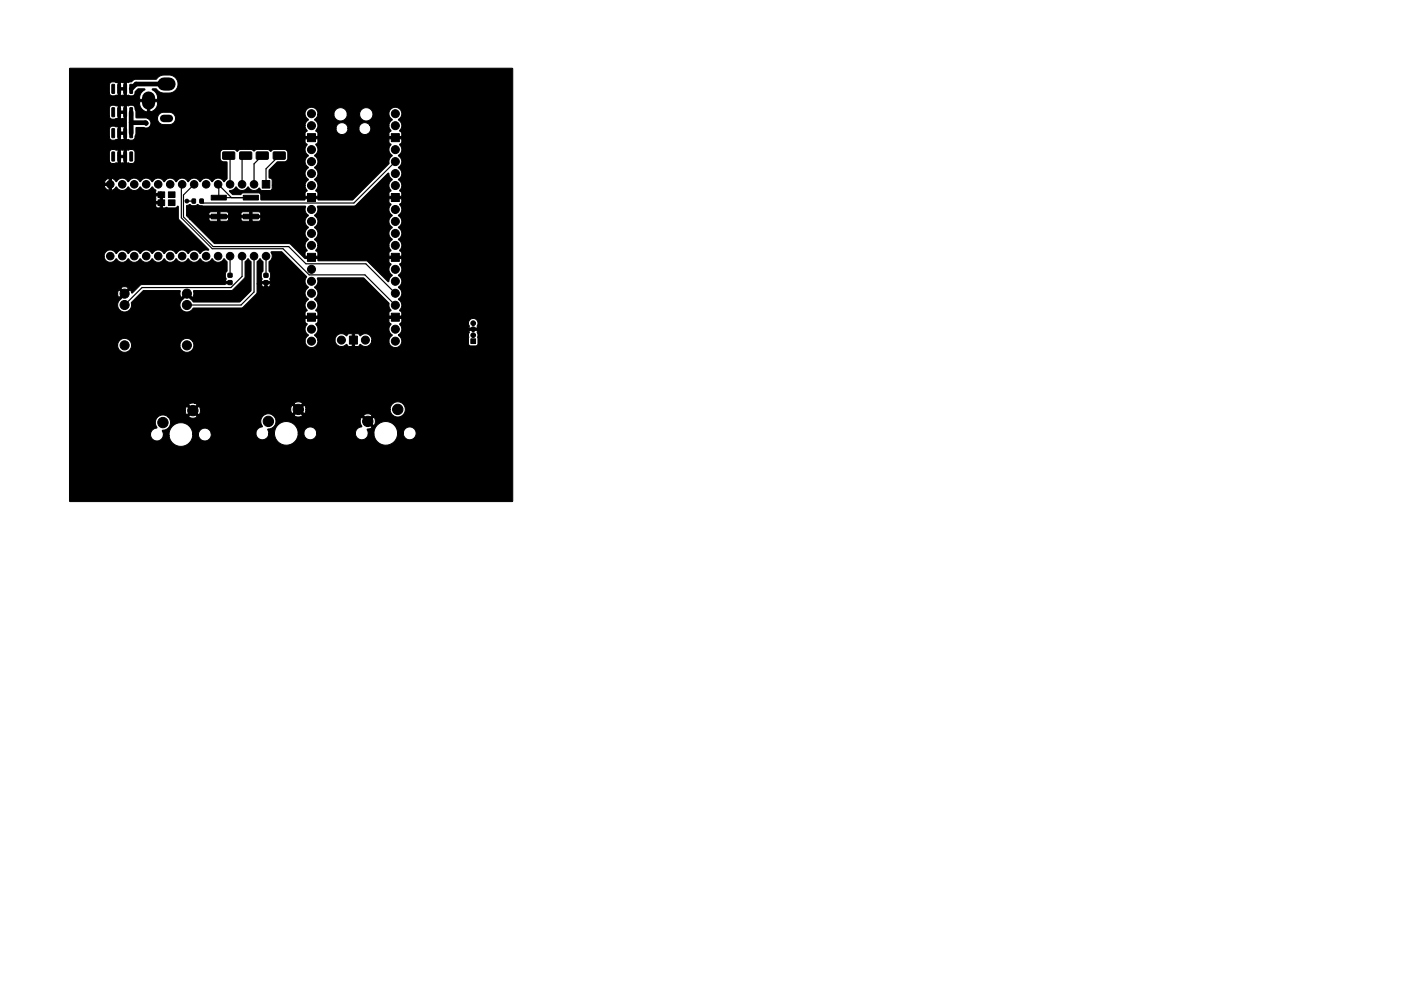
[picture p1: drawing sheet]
<svg xmlns="http://www.w3.org/2000/svg" width="297mm" height="210mm" viewBox="0 0 297 210" stroke-linecap="round" stroke-linejoin="round" font-family="sans-serif">
<g fill="#000" stroke="#000" stroke-width=".21">
<path d="M23.7 17.9l.6 .1-.1 1.8-.5-.1zM25 17.9l.6 .1-.1 1.8-.5-.1zM26.3 17.9l.5 .1v1.8l-.5-.1zM27.6 17.9l.5 .1-.1 1.8-.5-.1zM14.8 14.5h93.9v91.9l-94-.1v-14.2h17.2a1.36 1.36 0 0 0 1.3 1.5 1.36 1.36 0 0 0 1.4-1.2h1.2l.1 .3a2.51 2.51 0 0 0 2.7 2 2.51 2.51 0 0 0 2.3-2.6h1.2v.3a1.35 1.35 0 0 0 1.2 1.2 1.36 1.36 0 0 0 1.5-1.3v-.4h9.5v.4l.4 .6 .8 .4a1.36 1.36 0 0 0 1.5-1.2h1.2a2.51 2.51 0 0 0 2.6 2.3 2.51 2.51 0 0 0 2.4-2.5h1.2l.1 .4 .3 .6 .9 .4a1.36 1.36 0 0 0 1.4-1.3v-.1h8.2l.1 .4 .4 .6 .8 .4a1.36 1.36 0 0 0 1.5-1.2h1.2a2.51 2.51 0 0 0 2.6 2.3 2.51 2.51 0 0 0 2.4-2.5h1.2l.1 .4 .3 .6 .9 .4a1.36 1.36 0 0 0 1.3-.8 1.36 1.36 0 0 0-.3-1.5l-.8-.4a1.36 1.36 0 0 0-1.3 .6l-.2 .7h-1.2a2.51 2.51 0 0 0-2.6-2.5 2.51 2.51 0 0 0-2.4 2.7h-1.2l-.2-1 1-.4-1.3-1.3h.7l1 .9a1.53 1.53 0 0 0 0-1.8l-1 .9h-.7l-.9-.9a1.72 1.72 0 0 0 0 2l-.1 .1a1.35 1.35 0 0 0-1.3 1.3h-8.2l-.4-.9-.8-.4a1.36 1.36 0 0 0-1.4 1l-.1 .3h-1.2a2.51 2.51 0 0 0-2.6-2.5 2.51 2.51 0 0 0-2.4 2.7h-1.2l-.3-1a1.89 1.89 0 0 0 1.8-2l-.6-.9h4.4a1.57 1.57 0 0 0 1.9 0l12.8-.1 1 .9 .9-.9a1.56 1.56 0 0 0-1.9 0h-12.9l-.9-.9-.9 1h-4.4a1.65 1.65 0 0 0-2.2 .1 1.65 1.65 0 0 0-.1 2.2l-.1 .1a1.37 1.37 0 0 0-1.2 1v.3h-9.5l-.4-.7-.9-.4a1.36 1.36 0 0 0-1.2 .7l-.2 .6h-1.2l-.4-1.2a2.51 2.51 0 0 0-2.9-1.1 2.51 2.51 0 0 0-1.8 2.6h-1.2l-.2-1a1.89 1.89 0 0 0 1.7-2l-.5-1h4.4a1.58 1.58 0 0 0 1.8 0l-.9-.9-.9 .9h-4.5a1.65 1.65 0 0 0-2.2 .2 1.65 1.65 0 0 0 0 2.2h-.1a1.35 1.35 0 0 0-1.3 1.3h-17.2v-5h24.6l.3 1 .9-1h.8l.9 1 .2-.5 .1-.7h19.1l.3 .9 1-.9h.7l1 .9 .3-.9h17.8v.2a1.61 1.61 0 0 0 2.6 1.1 1.61 1.61 0 0 0-.2-2.8 1.61 1.61 0 0 0-2.4 1.5h-17.8l-.3-1-1 1h-.7l-1-1-.3 1h-19.1l-.3-.7-.9 .9h-.8l-.9-.9-.3 .9h-24.6v-1.3h25.3l.9 1 .9-1-.5-.2h21l.9 .9 1-.9a1.59 1.59 0 0 0-1.9 0l-21.4-.1-.9 .3h-25.3v-12.6h10.2a1.48 1.48 0 0 0 1.5 1.6 1.48 1.48 0 0 0 1.5-1.6h10.2a1.48 1.48 0 0 0 2 1.5 1.48 1.48 0 0 0 .7-2.3h23.9a1.36 1.36 0 0 0 1.5 1.3 1.36 1.36 0 0 0 1.2-1.6h3.6a1.42 1.42 0 0 0 1 1.3 1.42 1.42 0 0 0 1.5-.3l.5 .4h1.9l.4-.4h.2a1.36 1.36 0 0 0 2.3-.7h3.7a1.39 1.39 0 0 0 2.1 1.1 1.39 1.39 0 0 0-.1-2.4h14.8v1.8l.2 .3 .3 .2h1.1l.4-.4v-1.9l-.2-.6 .2-.4h-1.9l.1 .4-.2 .6h-14.8a1.53 1.53 0 0 0 .2-2.4l.3-.1h14.3l.2 .6-.1 .4h1.9l-.1-.3a1.05 1.05 0 0 0-.5-1.7 1.05 1.05 0 0 0-1.4 1h-14.3l.2-.3v-.7h-2.7v.8l.4 .4a1.5 1.5 0 0 0 .3 2.3l-.6 .6-.1 .7h-3.7a1.41 1.41 0 0 0-.8-1.5 1.41 1.41 0 0 0-1.6 .4l-.4-.4-.8-.1v2.7h-.5v-2.7h-.7l-.5 .4h-.2a1.36 1.36 0 0 0-1.4-.3 1.36 1.36 0 0 0-.9 1.2h-3.6l-.3-.5-.4-.4a1.61 1.61 0 0 0 .4-2.2l-.2-.3 .4-.3 .1-.8h-2.7v.7l.4 .5a1.45 1.45 0 0 0 .3 2.3l-.5 .6-.2 .7h-23.9a1.48 1.48 0 0 0-1.6-.5 1.48 1.48 0 0 0-1.1 1.3h-10.2v-.2a1.48 1.48 0 0 0-1.6-1.2 1.48 1.48 0 0 0-1.4 1.4h-10.2v-10.9h10.2l.3 .8 .8-.8-.8-.8-.3 .8h-10.2v-1.2h10.9l.8 .8 .9-.8a1.41 1.41 0 0 0-1.7 0h-10.9v-6.8h7.4a1.36 1.36 0 0 0 1 1.3 1.36 1.36 0 0 0 1.6-.7 1.43 1.43 0 0 0 2.5 0 1.43 1.43 0 0 0 2.5 0 1.43 1.43 0 0 0 2.6 0 1.43 1.43 0 0 0 2.5 0 1.43 1.43 0 0 0 2.6 0 1.43 1.43 0 0 0 2.5 0 1.43 1.43 0 0 0 2.5 0 1.43 1.43 0 0 0 2.6 0 1.43 1.43 0 0 0 2.5 0l.6 .7v1.9l-.3 .5v.8l.2 .3-.2 .6h1.2v.3l-.2 .2h-1l-.1 .2h-17.7l-2 1.8-.4-.7-2 2a1.5 1.5 0 0 0-.4 2 1.5 1.5 0 0 0 1.9 .5 1.5 1.5 0 0 0 .8-1.8l2.5-2.6h7.7l.1 .2v.7l.2 .6 1.2-1.1 1.2 1.1 .3-.5v-1h8.1l2.7-2.7 .1-3.4 .6-.6 .6 .6v6.1l-2.3 2.4-9.9 .1-1.4-1.4-.8 .8a1.5 1.5 0 0 0-.1 2.4 1.5 1.5 0 0 0 2.3-.6h10.4l3-3 .1-2.1h.9a.72 .72 0 0 0 .7 .7h.5a.72 .72 0 0 0 .8-.7h-.8v.7h-.5v-.7h-1.6v-4.6l.6-.7 .7 .7v1.9l-.4 .5v.8l.2 .4-.2 .5h2l-.2-.5 .2-.4v-.8l-.4-.5v-1.9a1.52 1.52 0 0 0 .5-2.1l2.3-.1 5.2 5.2v.2a1.46 1.46 0 0 0 .4 2.2 1.48 1.48 0 0 0 0 2.5 1.51 1.51 0 0 0-.3 2.4l-.4 .3v.8h2.7l-.1-.8-.3-.3a1.6 1.6 0 0 0-.3-2.4 1.49 1.49 0 0 0 0-2.6 1.61 1.61 0 0 0 .6-1.9h9.8l5.4 5.3a1.64 1.64 0 0 0 .4 1.4v.2l-.4 .4v.7h2.7l-.1-.8-.4-.3a1.6 1.6 0 0 0-.2-2.4 1.49 1.49 0 0 0 0-2.6 1.49 1.49 0 0 0 0-2.5 1.54 1.54 0 0 0 .2-2.4l.4-.3 .1-.8h-2.7v.7l.4 .5a1.46 1.46 0 0 0 .3 2.3l-.6 .6-.2 .7-.1 .1-4.3-4.3-.4-.2h-10.1l-.1-.4-2.8-.1-3-3-.3-.1h-15.9l-5.2-5.2h4.1l.1 .3 .3 .1h3.3l.4-.1 .1-.3h2.6l.4 .4h3.3l.4-.2 .1-.5h-1.9v.7h-.5v-.7h-1.8v.3h-2.6v-.3h-1.8l-.1 .7h-.5v-.7h-1.8v.3h-4.1l-.7-.8h15.8l-.1-.5-.3-.3h-1.4l-.1 .8h-.5v-.8h-1.4l-.4 .3v.5h-2.6l-.1-.5-.2-.2-1.5-.1-.1 .8h-.5v-.8h-1.4l-.4 .3v.5h-4.8l.1-2.1 .6-.2 .6 .2h.8a.51 .51 0 0 1 .8 0l22.4 .1a1.75 1.75 0 0 0 .6 2 1.48 1.48 0 0 0 0 2.6 1.48 1.48 0 0 0 0 2.5 1.51 1.51 0 0 0-.3 2.4l-.4 .3v.8l2.7 .1v-.8l-.5-.4 .4-.6 .1-.6h15.1v.5l.4 .7-.4 .3v.8h2.7l-.1-.8-.4-.3a1.5 1.5 0 0 0-.2-2.4 1.49 1.49 0 0 0 0-2.6 1.49 1.49 0 0 0 0-2.5 1.53 1.53 0 0 0 .2-2.4l.4-.3 .1-.8h-2.7v.7l.4 .5a1.45 1.45 0 0 0 .3 2.3 1.48 1.48 0 0 0 0 2.6 1.48 1.48 0 0 0 0 2.5l-.6 .6-.1 .6h-15.1l-.2-.6-.5-.5a1.61 1.61 0 0 0 .3-2.4l-.3-.2a1.64 1.64 0 0 0 .4-2.1l-.4-.4a1.8 1.8 0 0 0 .6-2l8-.1 6.9-6.9a.32 .32 0 0 1 .3 .4l.7 .9a1.45 1.45 0 0 0-.3 2.3l-.4 .5v.7h2.7v-.7l-.4-.5a1.43 1.43 0 0 0-.3-2.3 1.49 1.49 0 0 0 0-2.6 1.49 1.49 0 0 0 0-2.5 1.53 1.53 0 0 0 .2-2.4l.4-.3 .1-.8h-2.7v.8l.4 .3a1.59 1.59 0 0 0 .3 2.4 1.55 1.55 0 0 0-.7 1.7l-7.8 7.7h-7.2l-.1-.2h-2.7l-.1 .2h-9.2l-.1-.1v-1l-.4-.4h-3.4l-.5 .4h-1.6l-.7-.7 .1-.2a1.36 1.36 0 0 0 1.2-.7h.1a1.39 1.39 0 0 0 1.3 .7 1.39 1.39 0 0 0 1.2-.7 1.39 1.39 0 0 0 2.3 .2h.2l.4 .5h1.8l.4-.2v-.9h7v.5l.4 .7-.4 .3v.9l2.7-.1v-.7l-.4-.5a1.43 1.43 0 0 0-.3-2.3 1.49 1.49 0 0 0 0-2.6 1.49 1.49 0 0 0 0-2.5 1.53 1.53 0 0 0 .2-2.4l.4-.3 .1-.8h-2.7v.8l.4 .3a1.59 1.59 0 0 0 .3 2.4 1.48 1.48 0 0 0 0 2.6 1.48 1.48 0 0 0 0 2.5l-.5 .6-.2 .6h-7v-1.2l-.7-.4 .1-1.6 1.7-1.8h1.6l.5-.3 .1-.4v-1.3l-.4-.5-2.6-.1-.6 .4-.7-.4h-2.3l-.6 .3-.5-.3h-2.3l-.7 .4-.6-.4h-2.3l-.7 .4v1.6l.4 .6 1 .1v3.5l-.7 .6a1.39 1.39 0 0 0-1.2-.7 1.39 1.39 0 0 0-1.2 .8 1.43 1.43 0 0 0-2.6 0 1.43 1.43 0 0 0-2.5 0 1.43 1.43 0 0 0-2.5 0 1.43 1.43 0 0 0-2.6 0 1.43 1.43 0 0 0-2.5 0 1.43 1.43 0 0 0-2.6 0 1.43 1.43 0 0 0-2.5 0 1.43 1.43 0 0 0-2.5 0l-.5-.5-.6-.3v2.6l1.1-.7a1.39 1.39 0 0 0 1.3 .7 1.39 1.39 0 0 0 1.2-.7 1.43 1.43 0 0 0 2.5 0 1.43 1.43 0 0 0 2.6 0l.7 .6v.8h1.4l.1 3 .8-.1 .4 .1h1.5l.4-.3h.2v2.5l.1 .3 6.3 6.3-.1 .2a1.36 1.36 0 0 0-1.6 .7l-.2-.1a1.31 1.31 0 0 0-2.3 0l-.1 .1-.1-.1a1.31 1.31 0 0 0-2.3 0l-.1 .1-.2-.1a1.31 1.31 0 0 0-2.3 0l-.1 .1-.1-.1a1.31 1.31 0 0 0-2.3 0l-.1 .1-.2-.1a1.31 1.31 0 0 0-2.2 0l-.2 .1-.1-.1a1.31 1.31 0 0 0-2.3 0l-.1 .1-.1-.1a1.31 1.31 0 0 0-2.3 0l-.1 .1-.2-.1a1.31 1.31 0 0 0-1.5-.6 1.31 1.31 0 0 0-.9 1.2h-7.4v-10.6h18.3l.3 .4h.6v-.8h-.9v.4h-18.3v-1l19.2 .1v-1.2h-.9v1.1h-18.3v-3.3h7.4l.4 .7 .6 .3v-1h-8.4v-.6h8.4v-1l-.6 .3-.4 .7h-7.4v-4.7h8.5l.1 .3 .5 .3 .8-.2 .4 .2 .9-.2 .9 .2 .4-.2 .9 .2 .4-.3 .1-.3v-1.8l-.2-.4-.4-.2-.8 .2-.4-.2v3h-.5v-1.2h-.8v1.2h-.5v-1.8h1.3v-1.2l-.4 .2-.4-.2v1.2h-.5v-1.2l-.4 .2-.4-.2-.8 .2-.2 .4v1.8h-8.5v-5h8.5l.1 .4 .4 .2 .9-.1 .9 .1 .4-.1 .4 .1 .9-.1 .9 .1 .5-.4 .2-.8 .1-1.5 2.3 .2 .7-.6h32.8v.5l.4 .7-.4 .3v.9l2.7-.1-.1-.8-.4-.3 .3-.5h4l.1 .2a1.26 1.26 0 0 0 1.3 1 1.26 1.26 0 0 0 1.2-1.2h2.3v.2a1.26 1.26 0 0 0 1.7 1 1.26 1.26 0 0 0 .6-1.9h4.1v.5l.4 .7-.4 .3v.9l2.7-.1-.1-.8-.4-.3a1.62 1.62 0 0 0-.2-2.4l.2-.2a1.39 1.39 0 0 0-.1-2.1 1.39 1.39 0 0 0-2 .3 1.39 1.39 0 0 0 .6 2l-.6 .6-.1 .6h-4.1a1.26 1.26 0 0 0-1.4-.5 1.26 1.26 0 0 0-.9 1.2h-2.3l-.1-.2a1.26 1.26 0 0 0-1.3-1.1 1.26 1.26 0 0 0-1.2 1.3h-4l.1-.1a1.54 1.54 0 0 0-.6-1.8l.5-.6 .2-.6h3.4a1.41 1.41 0 0 0 1.4 1.5 1.41 1.41 0 0 0 1.4-1.5h2.6a1.41 1.41 0 0 0 2.1 1.3 1.41 1.41 0 0 0 .2-2.4 1.41 1.41 0 0 0-2.2 .9l-.1 .2h-2.6a1.41 1.41 0 0 0-.8-1.2 1.41 1.41 0 0 0-1.5 .2l-.4 .6-.1 .4h-3.4a1.39 1.39 0 0 0-2.1-1.2 1.39 1.39 0 0 0 .1 2.4l-.5 .6-.2 .6h-32.8a1.05 1.05 0 0 0-.4-1.3l-.2-.2h2.1v.3a1.31 1.31 0 0 0 1.2 1h1.4a1.31 1.31 0 0 0 1.2-1.3 1.31 1.31 0 0 0-1.2-1.3h-1.4a1.31 1.31 0 0 0-1.2 1.3l-4.5-.1-.1-1.4-.3-1-.4-.3-.9 .2-.4-.2v7.4h-.5v-1.2h-.8v1.2h-.5v-1.7h1.3v-1.2l-.4 .1-.4-.1v1.2h-.5v-1.2l-.4 .1-.4-.1-.8 .1-.2 .4v1.8h-8.5v-4.4h8.5l.1 .3 .4 .3 .9-.2 .4 .2 .9-.2 .4 .2v-1.2h-.8v1.2h-.5v-1.8h1.3v-1.2l-.4 .2-.4-.2v1.2h-.5v-1.2l-.4 .2-.4-.2-.8 .2-.2 .4v1.8h-8.5v-2.8h14.9a1.86 1.86 0 0 0 1.7 1.8h.5a1.86 1.86 0 0 0 1.6-1.7v-.4h-1.6v2.1h-.5l-.1-2.1h-1.6v.3h-14.9v-2.2h8.5l.1 .4 .4 .2 .9-.1 .4 .1 .9-.1 .9 .1 .4-.1 .8 .1 .5-.2 .1-.6 .7-.7h1.3l.1 .3a1.9 1.9 0 0 0-1.1 1.6v.4h3.8a2.17 2.17 0 0 0-1.1-2.1l.8-.2 .7 .7 .5 .2h1.6a1.91 1.91 0 0 0 1.8-1.9 1.91 1.91 0 0 0-1.8-1.9l-1.7 .1-1.1 .8h-4.3l-.5 .2-.5 .4-.6 .1-.4-.1v2.9h-.5v-1.2h-.8v1.2h-.5v-1.7h1.3v-1.2l-.4 .1-.4-.1v1.2h-.5v-1.2l-.4 .1-.4-.1-.8 .1-.2 .4v1.8h-8.5zM23.7 32.3h.6l-.1 1.9-.5-.1zM23.7 27.3l.6 .1-.1 1.8-.5-.1zM23.7 22.9h.6l-.1 1.9-.5-.1zM25 32.3h.6l-.1 1.9-.5-.1zM25 27.3l.6 .1-.1 1.8-.5-.1zM25 22.9h.6l-.1 1.9-.5-.1zM26.3 32.3h.5v1.9l-.5-.1z"/>
<path d="M26.3 27.3l.5 .1v1.8l-.5-.1zM26.3 22.9h.5v1.9l-.5-.1zM27.6 32.3h.5l-.1 1.9-.5-.1zM27.6 27.3l.5 .1-.1 1.8-.5-.1zM27.6 22.9h.5l-.1 1.9-.5-.1zM47.3 32.3l2.3-.1 .2 .3v1.2l-.3 .1h-2.2l-.1-.2zM50.9 32.3l2.3-.1 .2 .3v1.2l-.3 .1h-2.2l-.1-.2zM55.6 38.3h1.6v1.6h-1.6zM54.4 32.3l2.3-.1 .2 .3v1.2l-.2 .1h-2.2l-.2-.2zM58 32.3l2.3-.1 .2 .3v1.2l-.2 .1h-2.2l-.2-.2zM65.2 28.4h1.7v1.7h-1.7zM83 28.4h1.7v1.7h-1.7z"/>
<path d="M33.5 42.4h1.4v1.2h-1.4zM33.5 40.7h1.4v1.2h-1.4zM35.7 42.4h1.4v1.2h-1.4zM35.7 40.7h1.4v1.2h-1.4zM40.7 42.3h.7v.8h-.7zM42.4 42.3h.7v.8h-.7zM44.8 45.4h3.2v1h-3.2zM44.8 41.4h3.2v1h-3.2zM48.4 58h.8v.8h-.8zM48.4 59.6h.8v.7h-.8zM51.6 45.4h3.2v1h-3.2zM51.6 41.4h3.2v1h-3.2z"/>
<path d="M56 58h.8v.8h-.8zM65.2 41.1h1.7v1.7h-1.7zM65.2 53.8h1.7v1.7h-1.7zM83 53.8h1.7v1.7h-1.7zM83 41.1h1.7v1.7h-1.7zM56 59.6h.8v.7h-.8zM65.2 66.5h1.7v1.7h-1.7zM74.1 71.3h1.7v1.7h-1.7zM83 66.5h1.7v1.7h-1.7zM99.8 71.9h1v1h-1z"/>
<circle cx="23.4" cy="39.1" r=".8"/>
<circle cx="25.9" cy="39.1" r=".8"/>
<circle cx="28.5" cy="39.1" r=".8"/>
<circle cx="31" cy="26.2" r=".4"/>
<circle cx="31" cy="39.1" r=".8"/>
<circle cx="33.5" cy="39.1" r=".8"/>
<circle cx="36.1" cy="39.1" r=".8"/>
<circle cx="38.6" cy="39.1" r=".8"/>
<circle cx="41.2" cy="39.1" r=".8"/>
<circle cx="43.7" cy="39.1" r=".8"/>
<circle cx="46.2" cy="39.1" r=".8"/>
<circle cx="48.8" cy="39.1" r=".8"/>
<circle cx="51.3" cy="39.1" r=".8"/>
<circle cx="53.9" cy="39.1" r=".8"/>
<circle cx="66" cy="26.7" r=".85"/>
<circle cx="66" cy="34.3" r=".85"/>
<circle cx="66" cy="36.8" r=".85"/>
<circle cx="66" cy="31.7" r=".85"/>
<circle cx="66" cy="39.4" r=".85"/>
<circle cx="66" cy="24.1" r=".85"/>
<circle cx="83.8" cy="39.4" r=".85"/>
<circle cx="83.8" cy="34.3" r=".85"/>
<circle cx="83.8" cy="31.7" r=".85"/>
<circle cx="83.8" cy="24.1" r=".85"/>
<circle cx="83.8" cy="36.8" r=".85"/>
<circle cx="83.8" cy="26.7" r=".85"/>
<circle cx="23.4" cy="54.3" r=".8"/>
<circle cx="25.9" cy="54.3" r=".8"/>
<circle cx="28.5" cy="54.3" r=".8"/>
<circle cx="31" cy="54.3" r=".8"/>
<circle cx="33.5" cy="54.3" r=".8"/>
<circle cx="34" cy="41.1" r=".4"/>
<circle cx="34.3" cy="43.2" r=".4"/>
<circle cx="36.1" cy="54.3" r=".8"/>
<circle cx="36.3" cy="41.4" r=".4"/>
<circle cx="38.6" cy="54.3" r=".8"/>
<circle cx="39.6" cy="42.7" r=".4"/>
<circle cx="41.2" cy="54.3" r=".8"/>
<circle cx="43.7" cy="54.3" r=".8"/>
<circle cx="46.2" cy="54.3" r=".8"/>
<circle cx="48.8" cy="54.3" r=".8"/>
<circle cx="51.3" cy="54.3" r=".8"/>
<circle cx="53.9" cy="54.3" r=".8"/>
<circle cx="56.4" cy="54.3" r=".8"/>
<circle cx="66" cy="59.7" r=".85"/>
<circle cx="66" cy="49.5" r=".85"/>
<circle cx="66" cy="57.1" r=".85"/>
<circle cx="66" cy="47" r=".85"/>
<circle cx="66" cy="52.1" r=".85"/>
<circle cx="66" cy="44.4" r=".85"/>
<circle cx="83.8" cy="52.1" r=".85"/>
<circle cx="83.8" cy="49.5" r=".85"/>
<circle cx="83.8" cy="47" r=".85"/>
<circle cx="83.8" cy="44.4" r=".85"/>
<circle cx="83.8" cy="57.1" r=".85"/>
<circle cx="83.8" cy="59.7" r=".85"/>
<circle cx="26.4" cy="73.3" r=".97"/>
<circle cx="26.4" cy="64.7" r=".97"/>
<circle cx="26.4" cy="62.3" r=".97"/>
<circle cx="39.6" cy="62.3" r=".97"/>
<circle cx="39.6" cy="73.3" r=".97"/>
<circle cx="39.6" cy="64.7" r=".97"/>
<circle cx="66" cy="64.8" r=".85"/>
<circle cx="66" cy="72.4" r=".85"/>
<circle cx="66" cy="69.8" r=".85"/>
<circle cx="66" cy="62.2" r=".85"/>
<circle cx="72.4" cy="72.2" r=".85"/>
<circle cx="77.5" cy="72.2" r=".85"/>
<circle cx="83.8" cy="72.4" r=".85"/>
<circle cx="83.8" cy="62.2" r=".85"/>
<circle cx="83.8" cy="64.8" r=".85"/>
<circle cx="83.8" cy="69.8" r=".85"/>
<circle cx="100.3" cy="69.8" r=".5"/>
<circle cx="100.3" cy="71.1" r=".5"/>
<circle cx="100.3" cy="68.6" r=".5"/>
<circle cx="34.5" cy="89.7" r="1.1"/>
<circle cx="40.9" cy="87.1" r="1.1"/>
<circle cx="56.9" cy="89.4" r="1.1"/>
<circle cx="63.2" cy="86.9" r="1.1"/>
<circle cx="78" cy="89.4" r="1.1"/>
<circle cx="84.3" cy="86.9" r="1.1"/>
</g>
<path d="M34.8 17.8h1M31.5 20.8v1.1" fill="none" stroke="#000" stroke-width="2.8"/>
<path d="M34.7 25.1h1.2" fill="none" stroke="#000" stroke-width="1.6"/>
<path d="M35.3 17.8h-6.5l-1 1.1M27.8 26h3.1l.1 .2M27.8 23.8v4.5" fill="none" stroke="#000" stroke-width="1"/>
<g fill="none" stroke="#000" stroke-width=".25">
<path d="M38.6 39.1l-.1 .2v6.9l6.5 6.6h15l5.6 5.5h11.8l6.4 6.5M41.2 39.1l-2.3 2.3v4.6l6.3 6.3h16l3.7 3.7h12.7l6.2 6.2M46.2 39.1l2.9 2.8M46.4 39.2v2.7h6.8M48.5 33l.3 .3v5.8M52.1 33l-.8 .8v5.3M55.6 33l-1.7 1.8v4.3M59.2 33l-2.8 2.8v3.3M83.8 34.3l-8.8 8.8h-31.9l-.4-.4M39.6 42.7h1.5M48.8 54.3v4.1M48.8 58.4h.1"/>
<path d="M51.3 54.3v4.3l-2.3 2.4h-18.9l-3.7 3.7M53.9 54.3v7.7l-2.8 2.7h-11.5M56.4 58.4h.1M56.4 54.3v4.1"/>
</g>
</svg>
